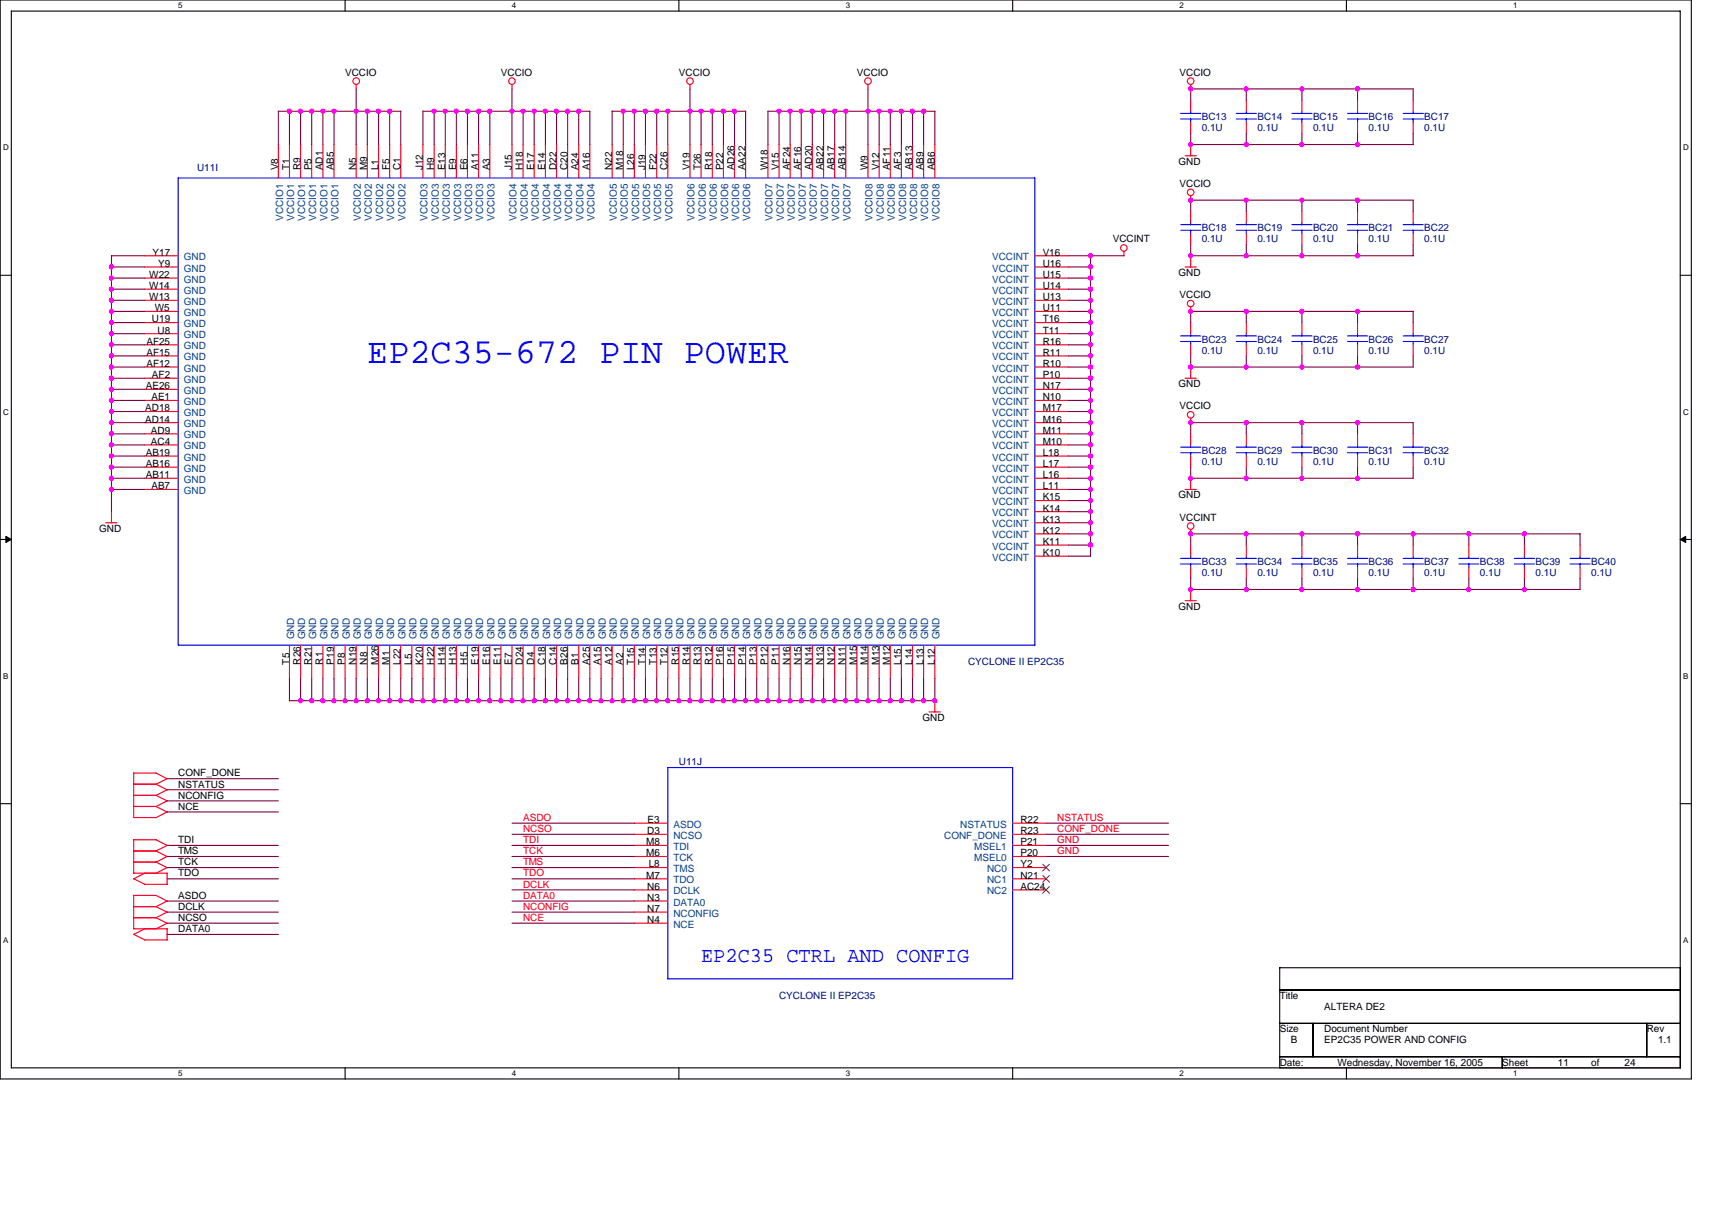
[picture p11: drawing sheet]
<svg xmlns="http://www.w3.org/2000/svg" width="297mm" height="210mm" viewBox="0 0 297 210" stroke-linecap="round" stroke-linejoin="round" font-family="sans-serif">
<defs><g id="words">
<text font-size="6.2" fill="#00f" x="63.7" y="63.1">EP2C35-672 PIN POWER</text>
<text font-size="3.7" fill="#00f" x="121.6" y="167">EP2C35 CTRL AND CONFIG</text>
<g font-size="1.7">
<text x="59.9" y="13.1">VCCIO</text>
<text x="86.9" y="13.1">VCCIO</text>
<text x="117.8" y="13.1">VCCIO</text>
<text x="148.7" y="13.1">VCCIO</text>
<text x="204.7" y="13.1">VCCIO</text>
<text x="48.3" y="29.5" transform="rotate(-90 48.3 29.5)">V8</text>
<text x="50.2" y="29.5" transform="rotate(-90 50.2 29.5)">T1</text>
<text x="52.1" y="29.5" transform="rotate(-90 52.1 29.5)">R9</text>
<text x="54.1" y="29.5" transform="rotate(-90 54.1 29.5)">P5</text>
<text x="56" y="29.5" transform="rotate(-90 56 29.5)">AD1</text>
<text x="57.9" y="29.5" transform="rotate(-90 57.9 29.5)">AB5</text>
<text x="61.8" y="29.5" transform="rotate(-90 61.8 29.5)">N5</text>
<text x="63.7" y="29.5" transform="rotate(-90 63.7 29.5)">M9</text>
<text x="65.7" y="29.5" transform="rotate(-90 65.7 29.5)">L1</text>
<text x="67.6" y="29.5" transform="rotate(-90 67.6 29.5)">F5</text>
<text x="69.5" y="29.5" transform="rotate(-90 69.5 29.5)">C1</text>
<text x="73.4" y="29.5" transform="rotate(-90 73.4 29.5)">J12</text>
<text x="75.3" y="29.5" transform="rotate(-90 75.3 29.5)">H9</text>
<text x="77.2" y="29.5" transform="rotate(-90 77.2 29.5)">E13</text>
<text x="79.2" y="29.5" transform="rotate(-90 79.2 29.5)">E9</text>
<text x="81.1" y="29.5" transform="rotate(-90 81.1 29.5)">E6</text>
<text x="83" y="29.5" transform="rotate(-90 83 29.5)">A11</text>
<text x="85" y="29.5" transform="rotate(-90 85 29.5)">A3</text>
<text x="88.8" y="29.5" transform="rotate(-90 88.8 29.5)">J15</text>
<text x="90.7" y="29.5" transform="rotate(-90 90.7 29.5)">H18</text>
<text x="92.7" y="29.5" transform="rotate(-90 92.7 29.5)">E17</text>
<text x="94.6" y="29.5" transform="rotate(-90 94.6 29.5)">E14</text>
<text x="96.5" y="29.5" transform="rotate(-90 96.5 29.5)">D22</text>
<text x="98.5" y="29.5" transform="rotate(-90 98.5 29.5)">C20</text>
<text x="100.4" y="29.5" transform="rotate(-90 100.4 29.5)">A24</text>
<text x="102.3" y="29.5" transform="rotate(-90 102.3 29.5)">A16</text>
<text x="106.2" y="29.5" transform="rotate(-90 106.2 29.5)">N22</text>
<text x="108.1" y="29.5" transform="rotate(-90 108.1 29.5)">M18</text>
<text x="110" y="29.5" transform="rotate(-90 110 29.5)">L26</text>
<text x="112" y="29.5" transform="rotate(-90 112 29.5)">J19</text>
<text x="113.9" y="29.5" transform="rotate(-90 113.9 29.5)">F22</text>
<text x="115.8" y="29.5" transform="rotate(-90 115.8 29.5)">C26</text>
<text x="119.7" y="29.5" transform="rotate(-90 119.7 29.5)">V19</text>
<text x="121.6" y="29.5" transform="rotate(-90 121.6 29.5)">T26</text>
<text x="123.6" y="29.5" transform="rotate(-90 123.6 29.5)">R18</text>
<text x="125.5" y="29.5" transform="rotate(-90 125.5 29.5)">P22</text>
<text x="127.4" y="29.5" transform="rotate(-90 127.4 29.5)">AD26</text>
<text x="129.3" y="29.5" transform="rotate(-90 129.3 29.5)">AA22</text>
<text x="133.2" y="29.5" transform="rotate(-90 133.2 29.5)">W18</text>
<text x="135.1" y="29.5" transform="rotate(-90 135.1 29.5)">V15</text>
<text x="137.1" y="29.5" transform="rotate(-90 137.1 29.5)">AF24</text>
<text x="139" y="29.5" transform="rotate(-90 139 29.5)">AF16</text>
<text x="140.9" y="29.5" transform="rotate(-90 140.9 29.5)">AD20</text>
<text x="142.9" y="29.5" transform="rotate(-90 142.9 29.5)">AB22</text>
<text x="144.8" y="29.5" transform="rotate(-90 144.8 29.5)">AB17</text>
<text x="146.7" y="29.5" transform="rotate(-90 146.7 29.5)">AB14</text>
<text x="150.6" y="29.5" transform="rotate(-90 150.6 29.5)">W9</text>
<text x="152.5" y="29.5" transform="rotate(-90 152.5 29.5)">V12</text>
<text x="154.4" y="29.5" transform="rotate(-90 154.4 29.5)">AF11</text>
<text x="156.4" y="29.5" transform="rotate(-90 156.4 29.5)">AF3</text>
<text x="158.3" y="29.5" transform="rotate(-90 158.3 29.5)">AB13</text>
<text x="160.2" y="29.5" transform="rotate(-90 160.2 29.5)">AB9</text>
<text x="162.2" y="29.5" transform="rotate(-90 162.2 29.5)">AB6</text>
<text x="204.5" y="28.6">GND</text>
<text x="204.7" y="32.4">VCCIO</text>
<text x="26.5" y="44.4">Y17</text>
<text x="27.4" y="46.3">Y9</text>
<text x="180.9" y="44.4">V16</text>
<text x="180.9" y="46.3">U16</text>
<text x="193.1" y="42.1">VCCINT</text>
<text x="204.5" y="47.9">GND</text>
<text x="25.9" y="50.2">W14</text>
<text x="25.9" y="52.1">W13</text>
<text x="25.9" y="48.2">W22</text>
<text x="180.9" y="48.2">U15</text>
<text x="180.9" y="50.2">U14</text>
<text x="180.9" y="52.1">U13</text>
<text x="204.7" y="51.7">VCCIO</text>
<text x="25.4" y="59.8">AF25</text>
<text x="26.4" y="56">U19</text>
<text x="26.9" y="54">W5</text>
<text x="27.3" y="57.9">U8</text>
<text x="180.9" y="54">U11</text>
<text x="180.9" y="56">T16</text>
<text x="180.9" y="57.9">T11</text>
<text x="180.9" y="59.8">R16</text>
<text x="25.4" y="61.7">AF15</text>
<text x="25.4" y="63.7">AF12</text>
<text x="26.4" y="65.6">AF2</text>
<text x="180.9" y="63.7">R10</text>
<text x="180.9" y="65.6">P10</text>
<text x="180.9" y="61.7">R11</text>
<text x="25.2" y="71.4">AD18</text>
<text x="25.3" y="67.5">AE26</text>
<text x="26.3" y="69.5">AE1</text>
<text x="180.9" y="67.5">N17</text>
<text x="180.9" y="69.5">N10</text>
<text x="180.9" y="71.4">M17</text>
<text x="204.5" y="67.2">GND</text>
<text x="204.7" y="71">VCCIO</text>
<text x="25.2" y="73.3">AD14</text>
<text x="26.2" y="75.3">AD9</text>
<text x="26.2" y="77.2">AC4</text>
<text x="180.9" y="73.3">M16</text>
<text x="180.9" y="75.3">M11</text>
<text x="180.9" y="77.2">M10</text>
<text x="25.3" y="81">AB16</text>
<text x="25.3" y="83">AB11</text>
<text x="25.3" y="79.1">AB19</text>
<text x="180.9" y="79.1">L18</text>
<text x="180.9" y="81">L17</text>
<text x="180.9" y="83">L16</text>
<text x="26.3" y="84.9">AB7</text>
<text x="180.9" y="86.8">K15</text>
<text x="180.9" y="88.8">K14</text>
<text x="180.9" y="84.9">L11</text>
<text x="204.5" y="86.5">GND</text>
<text x="17.2" y="92.3">GND</text>
<text x="180.9" y="90.7">K13</text>
<text x="180.9" y="92.6">K12</text>
<text x="180.9" y="94.6">K11</text>
<text x="204.7" y="90.3">VCCINT</text>
<text x="180.9" y="96.5">K10</text>
<text x="204.5" y="105.8">GND</text>
<text x="50.2" y="115.3" transform="rotate(-90 50.2 115.3)">T5</text>
<text x="52.1" y="115.3" transform="rotate(-90 52.1 115.3)">R26</text>
<text x="54.1" y="115.3" transform="rotate(-90 54.1 115.3)">R21</text>
<text x="56" y="115.3" transform="rotate(-90 56 115.3)">R1</text>
<text x="57.9" y="115.3" transform="rotate(-90 57.9 115.3)">P19</text>
<text x="59.9" y="115.3" transform="rotate(-90 59.9 115.3)">P8</text>
<text x="61.8" y="115.3" transform="rotate(-90 61.8 115.3)">N19</text>
<text x="63.7" y="115.3" transform="rotate(-90 63.7 115.3)">N8</text>
<text x="65.7" y="115.3" transform="rotate(-90 65.7 115.3)">M26</text>
<text x="67.6" y="115.3" transform="rotate(-90 67.6 115.3)">M1</text>
<text x="69.5" y="115.3" transform="rotate(-90 69.5 115.3)">L22</text>
<text x="71.4" y="115.3" transform="rotate(-90 71.4 115.3)">L5</text>
<text x="73.4" y="115.3" transform="rotate(-90 73.4 115.3)">K20</text>
<text x="75.3" y="115.3" transform="rotate(-90 75.3 115.3)">H22</text>
<text x="77.2" y="115.3" transform="rotate(-90 77.2 115.3)">H14</text>
<text x="79.2" y="115.3" transform="rotate(-90 79.2 115.3)">H13</text>
<text x="81.1" y="115.3" transform="rotate(-90 81.1 115.3)">H5</text>
<text x="83" y="115.3" transform="rotate(-90 83 115.3)">E19</text>
<text x="85" y="115.3" transform="rotate(-90 85 115.3)">E16</text>
<text x="86.9" y="115.3" transform="rotate(-90 86.9 115.3)">E11</text>
<text x="88.8" y="115.3" transform="rotate(-90 88.8 115.3)">E7</text>
<text x="90.7" y="115.3" transform="rotate(-90 90.7 115.3)">D24</text>
<text x="92.7" y="115.3" transform="rotate(-90 92.7 115.3)">D4</text>
<text x="94.6" y="115.3" transform="rotate(-90 94.6 115.3)">C18</text>
<text x="96.5" y="115.3" transform="rotate(-90 96.5 115.3)">C14</text>
<text x="98.5" y="115.3" transform="rotate(-90 98.5 115.3)">B26</text>
<text x="100.4" y="115.3" transform="rotate(-90 100.4 115.3)">B1</text>
<text x="102.3" y="115.3" transform="rotate(-90 102.3 115.3)">A25</text>
<text x="104.3" y="115.3" transform="rotate(-90 104.3 115.3)">A15</text>
<text x="106.2" y="115.3" transform="rotate(-90 106.2 115.3)">A12</text>
<text x="108.1" y="115.3" transform="rotate(-90 108.1 115.3)">A2</text>
<text x="110" y="115.3" transform="rotate(-90 110 115.3)">T15</text>
<text x="112" y="115.3" transform="rotate(-90 112 115.3)">T14</text>
<text x="113.9" y="115.3" transform="rotate(-90 113.9 115.3)">T13</text>
<text x="115.8" y="115.3" transform="rotate(-90 115.8 115.3)">T12</text>
<text x="117.8" y="115.3" transform="rotate(-90 117.8 115.3)">R15</text>
<text x="119.7" y="115.3" transform="rotate(-90 119.7 115.3)">R14</text>
<text x="121.6" y="115.3" transform="rotate(-90 121.6 115.3)">R13</text>
<text x="123.6" y="115.3" transform="rotate(-90 123.6 115.3)">R12</text>
<text x="125.5" y="115.3" transform="rotate(-90 125.5 115.3)">P16</text>
<text x="127.4" y="115.3" transform="rotate(-90 127.4 115.3)">P15</text>
<text x="129.3" y="115.3" transform="rotate(-90 129.3 115.3)">P14</text>
<text x="131.3" y="115.3" transform="rotate(-90 131.3 115.3)">P13</text>
<text x="133.2" y="115.3" transform="rotate(-90 133.2 115.3)">P12</text>
<text x="135.1" y="115.3" transform="rotate(-90 135.1 115.3)">P11</text>
<text x="137.1" y="115.3" transform="rotate(-90 137.1 115.3)">N16</text>
<text x="139" y="115.3" transform="rotate(-90 139 115.3)">N15</text>
<text x="140.9" y="115.3" transform="rotate(-90 140.9 115.3)">N14</text>
<text x="142.9" y="115.3" transform="rotate(-90 142.9 115.3)">N13</text>
<text x="144.8" y="115.3" transform="rotate(-90 144.8 115.3)">N12</text>
<text x="146.7" y="115.3" transform="rotate(-90 146.7 115.3)">N11</text>
<text x="148.7" y="115.3" transform="rotate(-90 148.7 115.3)">M15</text>
<text x="150.6" y="115.3" transform="rotate(-90 150.6 115.3)">M14</text>
<text x="152.5" y="115.3" transform="rotate(-90 152.5 115.3)">M13</text>
<text x="154.4" y="115.3" transform="rotate(-90 154.4 115.3)">M12</text>
<text x="156.4" y="115.3" transform="rotate(-90 156.4 115.3)">L15</text>
<text x="158.3" y="115.3" transform="rotate(-90 158.3 115.3)">L14</text>
<text x="160.2" y="115.3" transform="rotate(-90 160.2 115.3)">L13</text>
<text x="162.2" y="115.3" transform="rotate(-90 162.2 115.3)">L12</text>
<text x="160.1" y="125.1">GND</text>
<text x="30.9" y="134.7">CONF_DONE</text>
<text x="30.9" y="136.7">NSTATUS</text>
<text x="30.9" y="138.6">NCONFIG</text>
<text x="30.9" y="140.5">NCE</text>
<text x="112.4" y="142.8">E3</text>
<text x="177.1" y="142.8">R22</text>
<text x="30.9" y="146.3">TDI</text>
<text x="30.9" y="148.3">TMS</text>
<text x="112.1" y="146.7">M8</text>
<text x="112.1" y="148.6">M6</text>
<text x="112.3" y="144.8">D3</text>
<text x="177.1" y="144.8">R23</text>
<text x="177.1" y="146.7">P21</text>
<text x="177.1" y="148.6">P20</text>
<text x="30.9" y="152.1">TDO</text>
<text x="30.9" y="150.2">TCK</text>
<text x="30.9" y="156">ASDO</text>
<text x="112.1" y="152.5">M7</text>
<text x="112.3" y="154.4">N6</text>
<text x="112.6" y="150.5">L8</text>
<text x="177.1" y="150.5">Y2</text>
<text x="177.1" y="152.5">N21</text>
<text x="177.1" y="154.4">AC24</text>
<text x="30.9" y="161.8">DATA0</text>
<text x="30.9" y="157.9">DCLK</text>
<text x="30.9" y="159.8">NCSO</text>
<text x="112.3" y="158.3">N7</text>
<text x="112.3" y="160.2">N4</text>
<text x="112.3" y="156.3">N3</text>
<text x="222" y="173.4">Title</text>
<text x="222" y="179.1">Size</text>
<text x="229.8" y="175.3">ALTERA DE2</text>
<text x="229.8" y="179.1">Document Number</text>
<text x="285.7" y="179.1">Rev</text>
<text x="222" y="184.9">Date:</text>
<text x="224" y="181.1">B</text>
<text x="229.8" y="181.1">EP2C35 POWER AND CONFIG</text>
<text x="232.1" y="184.9">Wednesday, November 16, 2005</text>
<text x="260.6" y="184.9">Sheet</text>
<text x="270.3" y="184.9">11</text>
<text x="276.1" y="184.9">of</text>
<text x="281.9" y="184.9">24</text>
<text x="287.7" y="181.1">1.1</text>
</g>
<g font-size="1.7" fill="#000080">
<text x="208.5" y="20.8">BC13</text>
<text x="208.5" y="22.8">0.1U</text>
<text x="218.2" y="20.8">BC14</text>
<text x="218.2" y="22.8">0.1U</text>
<text x="227.8" y="20.8">BC15</text>
<text x="227.8" y="22.8">0.1U</text>
<text x="237.5" y="20.8">BC16</text>
<text x="237.5" y="22.8">0.1U</text>
<text x="247.1" y="20.8">BC17</text>
<text x="247.1" y="22.8">0.1U</text>
<text x="34.2" y="29.7">U11I</text>
<text x="208.5" y="40.2">BC18</text>
<text x="218.2" y="40.2">BC19</text>
<text x="227.8" y="40.2">BC20</text>
<text x="237.5" y="40.2">BC21</text>
<text x="247.1" y="40.2">BC22</text>
<text x="208.5" y="42.1">0.1U</text>
<text x="218.2" y="42.1">0.1U</text>
<text x="227.8" y="42.1">0.1U</text>
<text x="237.5" y="42.1">0.1U</text>
<text x="247.1" y="42.1">0.1U</text>
<text x="208.5" y="59.5">BC23</text>
<text x="218.2" y="59.5">BC24</text>
<text x="227.8" y="59.5">BC25</text>
<text x="237.5" y="59.5">BC26</text>
<text x="247.1" y="59.5">BC27</text>
<text x="208.5" y="61.4">0.1U</text>
<text x="218.2" y="61.4">0.1U</text>
<text x="227.8" y="61.4">0.1U</text>
<text x="237.5" y="61.4">0.1U</text>
<text x="247.1" y="61.4">0.1U</text>
<text x="208.5" y="78.8">BC28</text>
<text x="208.5" y="80.7">0.1U</text>
<text x="218.2" y="78.8">BC29</text>
<text x="218.2" y="80.7">0.1U</text>
<text x="227.8" y="78.8">BC30</text>
<text x="227.8" y="80.7">0.1U</text>
<text x="237.5" y="78.8">BC31</text>
<text x="237.5" y="80.7">0.1U</text>
<text x="247.1" y="78.8">BC32</text>
<text x="247.1" y="80.7">0.1U</text>
<text x="208.5" y="98.1">BC33</text>
<text x="208.5" y="100">0.1U</text>
<text x="218.2" y="98.1">BC34</text>
<text x="218.2" y="100">0.1U</text>
<text x="227.8" y="98.1">BC35</text>
<text x="227.8" y="100">0.1U</text>
<text x="237.5" y="98.1">BC36</text>
<text x="237.5" y="100">0.1U</text>
<text x="247.1" y="98.1">BC37</text>
<text x="247.1" y="100">0.1U</text>
<text x="256.8" y="98.1">BC38</text>
<text x="256.8" y="100">0.1U</text>
<text x="266.4" y="98.1">BC39</text>
<text x="266.4" y="100">0.1U</text>
<text x="276.1" y="98.1">BC40</text>
<text x="276.1" y="100">0.1U</text>
<text x="168" y="115.4">CYCLONE II EP2C35</text>
<text x="117.8" y="132.8">U11J</text>
<text x="135.2" y="173.4">CYCLONE II EP2C35</text>
</g>
<g font-size="1.7" fill="#004080">
<text x="49.1" y="38.3" transform="rotate(-90 49.1 38.3)">VCCIO1</text>
<text x="51" y="38.3" transform="rotate(-90 51 38.3)">VCCIO1</text>
<text x="53" y="38.3" transform="rotate(-90 53 38.3)">VCCIO1</text>
<text x="54.9" y="38.3" transform="rotate(-90 54.9 38.3)">VCCIO1</text>
<text x="56.8" y="38.3" transform="rotate(-90 56.8 38.3)">VCCIO1</text>
<text x="58.8" y="38.3" transform="rotate(-90 58.8 38.3)">VCCIO1</text>
<text x="62.6" y="38.3" transform="rotate(-90 62.6 38.3)">VCCIO2</text>
<text x="64.5" y="38.3" transform="rotate(-90 64.5 38.3)">VCCIO2</text>
<text x="66.5" y="38.3" transform="rotate(-90 66.5 38.3)">VCCIO2</text>
<text x="68.4" y="38.3" transform="rotate(-90 68.4 38.3)">VCCIO2</text>
<text x="70.3" y="38.3" transform="rotate(-90 70.3 38.3)">VCCIO2</text>
<text x="74.2" y="38.3" transform="rotate(-90 74.2 38.3)">VCCIO3</text>
<text x="76.1" y="38.3" transform="rotate(-90 76.1 38.3)">VCCIO3</text>
<text x="78.1" y="38.3" transform="rotate(-90 78.1 38.3)">VCCIO3</text>
<text x="80" y="38.3" transform="rotate(-90 80 38.3)">VCCIO3</text>
<text x="81.9" y="38.3" transform="rotate(-90 81.9 38.3)">VCCIO3</text>
<text x="83.8" y="38.3" transform="rotate(-90 83.8 38.3)">VCCIO3</text>
<text x="85.8" y="38.3" transform="rotate(-90 85.8 38.3)">VCCIO3</text>
<text x="89.6" y="38.3" transform="rotate(-90 89.6 38.3)">VCCIO4</text>
<text x="91.6" y="38.3" transform="rotate(-90 91.6 38.3)">VCCIO4</text>
<text x="93.5" y="38.3" transform="rotate(-90 93.5 38.3)">VCCIO4</text>
<text x="95.4" y="38.3" transform="rotate(-90 95.4 38.3)">VCCIO4</text>
<text x="97.4" y="38.3" transform="rotate(-90 97.4 38.3)">VCCIO4</text>
<text x="99.3" y="38.3" transform="rotate(-90 99.3 38.3)">VCCIO4</text>
<text x="101.2" y="38.3" transform="rotate(-90 101.2 38.3)">VCCIO4</text>
<text x="103.1" y="38.3" transform="rotate(-90 103.1 38.3)">VCCIO4</text>
<text x="107" y="38.3" transform="rotate(-90 107 38.3)">VCCIO5</text>
<text x="108.9" y="38.3" transform="rotate(-90 108.9 38.3)">VCCIO5</text>
<text x="110.9" y="38.3" transform="rotate(-90 110.9 38.3)">VCCIO5</text>
<text x="112.8" y="38.3" transform="rotate(-90 112.8 38.3)">VCCIO5</text>
<text x="114.7" y="38.3" transform="rotate(-90 114.7 38.3)">VCCIO5</text>
<text x="116.7" y="38.3" transform="rotate(-90 116.7 38.3)">VCCIO5</text>
<text x="120.5" y="38.3" transform="rotate(-90 120.5 38.3)">VCCIO6</text>
<text x="122.4" y="38.3" transform="rotate(-90 122.4 38.3)">VCCIO6</text>
<text x="124.4" y="38.3" transform="rotate(-90 124.4 38.3)">VCCIO6</text>
<text x="126.3" y="38.3" transform="rotate(-90 126.3 38.3)">VCCIO6</text>
<text x="128.2" y="38.3" transform="rotate(-90 128.2 38.3)">VCCIO6</text>
<text x="130.2" y="38.3" transform="rotate(-90 130.2 38.3)">VCCIO6</text>
<text x="134" y="38.3" transform="rotate(-90 134 38.3)">VCCIO7</text>
<text x="136" y="38.3" transform="rotate(-90 136 38.3)">VCCIO7</text>
<text x="137.9" y="38.3" transform="rotate(-90 137.9 38.3)">VCCIO7</text>
<text x="139.8" y="38.3" transform="rotate(-90 139.8 38.3)">VCCIO7</text>
<text x="141.8" y="38.3" transform="rotate(-90 141.8 38.3)">VCCIO7</text>
<text x="143.7" y="38.3" transform="rotate(-90 143.7 38.3)">VCCIO7</text>
<text x="145.6" y="38.3" transform="rotate(-90 145.6 38.3)">VCCIO7</text>
<text x="147.6" y="38.3" transform="rotate(-90 147.6 38.3)">VCCIO7</text>
<text x="151.4" y="38.3" transform="rotate(-90 151.4 38.3)">VCCIO8</text>
<text x="153.4" y="38.3" transform="rotate(-90 153.4 38.3)">VCCIO8</text>
<text x="155.3" y="38.3" transform="rotate(-90 155.3 38.3)">VCCIO8</text>
<text x="157.2" y="38.3" transform="rotate(-90 157.2 38.3)">VCCIO8</text>
<text x="159.1" y="38.3" transform="rotate(-90 159.1 38.3)">VCCIO8</text>
<text x="161.1" y="38.3" transform="rotate(-90 161.1 38.3)">VCCIO8</text>
<text x="163" y="38.3" transform="rotate(-90 163 38.3)">VCCIO8</text>
<text x="31.9" y="45.2">GND</text>
<text x="31.9" y="47.1">GND</text>
<text x="172.1" y="45.2">VCCINT</text>
<text x="172.1" y="47.1">VCCINT</text>
<text x="31.9" y="51">GND</text>
<text x="31.9" y="52.9">GND</text>
<text x="31.9" y="49">GND</text>
<text x="172.1" y="49">VCCINT</text>
<text x="172.1" y="51">VCCINT</text>
<text x="172.1" y="52.9">VCCINT</text>
<text x="31.9" y="54.8">GND</text>
<text x="31.9" y="56.8">GND</text>
<text x="31.9" y="58.7">GND</text>
<text x="172.1" y="54.8">VCCINT</text>
<text x="172.1" y="56.8">VCCINT</text>
<text x="172.1" y="58.7">VCCINT</text>
<text x="31.9" y="60.6">GND</text>
<text x="31.9" y="62.5">GND</text>
<text x="31.9" y="64.5">GND</text>
<text x="172.1" y="60.6">VCCINT</text>
<text x="172.1" y="64.5">VCCINT</text>
<text x="172.1" y="62.5">VCCINT</text>
<text x="31.9" y="66.4">GND</text>
<text x="31.9" y="68.3">GND</text>
<text x="31.9" y="70.3">GND</text>
<text x="172.1" y="66.4">VCCINT</text>
<text x="172.1" y="68.3">VCCINT</text>
<text x="172.1" y="70.3">VCCINT</text>
<text x="31.9" y="72.2">GND</text>
<text x="31.9" y="74.1">GND</text>
<text x="31.9" y="76.1">GND</text>
<text x="31.9" y="78">GND</text>
<text x="172.1" y="72.2">VCCINT</text>
<text x="172.1" y="74.1">VCCINT</text>
<text x="172.1" y="76.1">VCCINT</text>
<text x="172.1" y="78">VCCINT</text>
<text x="31.9" y="79.9">GND</text>
<text x="31.9" y="81.9">GND</text>
<text x="31.9" y="83.8">GND</text>
<text x="172.1" y="79.9">VCCINT</text>
<text x="172.1" y="81.9">VCCINT</text>
<text x="172.1" y="83.8">VCCINT</text>
<text x="31.9" y="85.7">GND</text>
<text x="172.1" y="87.7">VCCINT</text>
<text x="172.1" y="89.6">VCCINT</text>
<text x="172.1" y="85.7">VCCINT</text>
<text x="172.1" y="91.5">VCCINT</text>
<text x="172.1" y="93.4">VCCINT</text>
<text x="172.1" y="95.4">VCCINT</text>
<text x="172.1" y="97.3">VCCINT</text>
<text x="51" y="111" transform="rotate(-90 51 111)">GND</text>
<text x="53" y="111" transform="rotate(-90 53 111)">GND</text>
<text x="54.9" y="111" transform="rotate(-90 54.9 111)">GND</text>
<text x="56.8" y="111" transform="rotate(-90 56.8 111)">GND</text>
<text x="58.8" y="111" transform="rotate(-90 58.8 111)">GND</text>
<text x="60.7" y="111" transform="rotate(-90 60.7 111)">GND</text>
<text x="62.6" y="111" transform="rotate(-90 62.6 111)">GND</text>
<text x="64.5" y="111" transform="rotate(-90 64.5 111)">GND</text>
<text x="66.5" y="111" transform="rotate(-90 66.5 111)">GND</text>
<text x="68.4" y="111" transform="rotate(-90 68.4 111)">GND</text>
<text x="70.3" y="111" transform="rotate(-90 70.3 111)">GND</text>
<text x="72.3" y="111" transform="rotate(-90 72.3 111)">GND</text>
<text x="74.2" y="111" transform="rotate(-90 74.2 111)">GND</text>
<text x="76.1" y="111" transform="rotate(-90 76.1 111)">GND</text>
<text x="78.1" y="111" transform="rotate(-90 78.1 111)">GND</text>
<text x="80" y="111" transform="rotate(-90 80 111)">GND</text>
<text x="81.9" y="111" transform="rotate(-90 81.9 111)">GND</text>
<text x="83.8" y="111" transform="rotate(-90 83.8 111)">GND</text>
<text x="85.8" y="111" transform="rotate(-90 85.8 111)">GND</text>
<text x="87.7" y="111" transform="rotate(-90 87.7 111)">GND</text>
<text x="89.6" y="111" transform="rotate(-90 89.6 111)">GND</text>
<text x="91.6" y="111" transform="rotate(-90 91.6 111)">GND</text>
<text x="93.5" y="111" transform="rotate(-90 93.5 111)">GND</text>
<text x="95.4" y="111" transform="rotate(-90 95.4 111)">GND</text>
<text x="97.4" y="111" transform="rotate(-90 97.4 111)">GND</text>
<text x="99.3" y="111" transform="rotate(-90 99.3 111)">GND</text>
<text x="101.2" y="111" transform="rotate(-90 101.2 111)">GND</text>
<text x="103.1" y="111" transform="rotate(-90 103.1 111)">GND</text>
<text x="105.1" y="111" transform="rotate(-90 105.1 111)">GND</text>
<text x="107" y="111" transform="rotate(-90 107 111)">GND</text>
<text x="108.9" y="111" transform="rotate(-90 108.9 111)">GND</text>
<text x="110.9" y="111" transform="rotate(-90 110.9 111)">GND</text>
<text x="112.8" y="111" transform="rotate(-90 112.8 111)">GND</text>
<text x="114.7" y="111" transform="rotate(-90 114.7 111)">GND</text>
<text x="116.7" y="111" transform="rotate(-90 116.7 111)">GND</text>
<text x="118.6" y="111" transform="rotate(-90 118.6 111)">GND</text>
<text x="120.5" y="111" transform="rotate(-90 120.5 111)">GND</text>
<text x="122.4" y="111" transform="rotate(-90 122.4 111)">GND</text>
<text x="124.4" y="111" transform="rotate(-90 124.4 111)">GND</text>
<text x="126.3" y="111" transform="rotate(-90 126.3 111)">GND</text>
<text x="128.2" y="111" transform="rotate(-90 128.2 111)">GND</text>
<text x="130.2" y="111" transform="rotate(-90 130.2 111)">GND</text>
<text x="132.1" y="111" transform="rotate(-90 132.1 111)">GND</text>
<text x="134" y="111" transform="rotate(-90 134 111)">GND</text>
<text x="136" y="111" transform="rotate(-90 136 111)">GND</text>
<text x="137.9" y="111" transform="rotate(-90 137.9 111)">GND</text>
<text x="139.8" y="111" transform="rotate(-90 139.8 111)">GND</text>
<text x="141.8" y="111" transform="rotate(-90 141.8 111)">GND</text>
<text x="143.7" y="111" transform="rotate(-90 143.7 111)">GND</text>
<text x="145.6" y="111" transform="rotate(-90 145.6 111)">GND</text>
<text x="147.5" y="111" transform="rotate(-90 147.5 111)">GND</text>
<text x="149.5" y="111" transform="rotate(-90 149.5 111)">GND</text>
<text x="151.4" y="111" transform="rotate(-90 151.4 111)">GND</text>
<text x="153.3" y="111" transform="rotate(-90 153.3 111)">GND</text>
<text x="155.3" y="111" transform="rotate(-90 155.3 111)">GND</text>
<text x="157.2" y="111" transform="rotate(-90 157.2 111)">GND</text>
<text x="159.1" y="111" transform="rotate(-90 159.1 111)">GND</text>
<text x="161.1" y="111" transform="rotate(-90 161.1 111)">GND</text>
<text x="163" y="111" transform="rotate(-90 163 111)">GND</text>
<text x="116.8" y="143.6">ASDO</text>
<text x="166.6" y="143.6">NSTATUS</text>
<text x="116.8" y="147.5">TDI</text>
<text x="116.8" y="149.4">TCK</text>
<text x="116.8" y="145.6">NCSO</text>
<text x="163.8" y="145.6">CONF_DONE</text>
<text x="169" y="147.5">MSEL1</text>
<text x="169" y="149.4">MSEL0</text>
<text x="116.8" y="151.3">TMS</text>
<text x="116.8" y="153.3">TDO</text>
<text x="116.8" y="155.2">DCLK</text>
<text x="171.3" y="151.3">NC0</text>
<text x="171.3" y="153.3">NC1</text>
<text x="171.3" y="155.2">NC2</text>
<text x="116.8" y="159.1">NCONFIG</text>
<text x="116.8" y="161">NCE</text>
<text x="116.8" y="157.1">DATA0</text>
</g>
<g font-size="1.7" fill="#f00">
<text x="90.8" y="142.5">ASDO</text>
<text x="183.4" y="142.5">NSTATUS</text>
<text x="90.8" y="146.3">TDI</text>
<text x="90.8" y="148.3">TCK</text>
<text x="90.8" y="144.4">NCSO</text>
<text x="183.4" y="148.3">GND</text>
<text x="183.4" y="144.4">CONF_DONE</text>
<text x="183.4" y="146.3">GND</text>
<text x="90.8" y="154.1">DCLK</text>
<text x="90.8" y="156">DATA0</text>
<text x="90.8" y="152.1">TDO</text>
<text x="90.8" y="150.2">TMS</text>
<text x="90.8" y="157.9">NCONFIG</text>
<text x="90.8" y="159.8">NCE</text>
</g>
<g font-size="1.4">
<text x="30.9" y="1.5">5</text>
<text x="88.8" y="1.5">4</text>
<text x="146.7" y="1.5">3</text>
<text x="204.7" y="1.5">2</text>
<text x="262.6" y="1.5">1</text>
<text x=".5" y="26.1">D</text>
<text x="292" y="26.1">D</text>
<text x=".5" y="71.9">C</text>
<text x="292" y="71.9">C</text>
<text x=".5" y="117.8">B</text>
<text x="292" y="117.8">B</text>
<text x=".5" y="163.6">A</text>
<text x="292" y="163.6">A</text>
<text x="30.9" y="186.8">5</text>
<text x="88.8" y="186.8">4</text>
<text x="146.7" y="186.8">3</text>
<text x="204.7" y="186.8">2</text>
<text x="262.6" y="186.8">1</text>
</g>
</g></defs>
<path d="M0 0h293.5v187.2h-293.5zM2 1.9h289.5v183.4h-289.5z" fill="none" stroke="#000" stroke-width=".19"/>
<g fill="#fff">
<path d="M30.9 .2h.8v1.6h-.8z"/>
<path d="M30.9 185.5h.8v1.6h-.8z"/>
</g>
<path d="M59.9 0v1.9M59.9 185.3v1.9" fill="none" stroke="#000" stroke-width=".19"/>
<g fill="#fff">
<path d="M88.8 .2h.8v1.6h-.8z"/>
<path d="M88.8 185.5h.8v1.6h-.8z"/>
</g>
<path d="M117.8 0v1.9M117.8 185.3v1.9" fill="none" stroke="#000" stroke-width=".19"/>
<g fill="#fff">
<path d="M146.7 .2h.8v1.6h-.8z"/>
<path d="M146.7 185.5h.8v1.6h-.8z"/>
</g>
<path d="M175.7 0v1.9M175.7 185.3v1.9" fill="none" stroke="#000" stroke-width=".19"/>
<g fill="#fff">
<path d="M204.7 .2h.7v1.6h-.7z"/>
<path d="M204.7 185.5h.7v1.6h-.7z"/>
</g>
<path d="M233.6 0v1.9M233.6 185.3v1.9" fill="none" stroke="#000" stroke-width=".19"/>
<g fill="#fff">
<path d="M262.6 .2h.7v1.6h-.7z"/>
<path d="M262.6 185.5h.7v1.6h-.7z"/>
<path d="M.5 24.8h1v1.6h-1z"/>
<path d="M292 24.8h1v1.6h-1z"/>
<path d="M.5 70.7h1v1.5h-1z"/>
<path d="M292 70.7h1v1.5h-1z"/>
</g>
<path d="M0 47.8h2M291.5 47.8h2" fill="none" stroke="#000" stroke-width=".19"/>
<g fill="#fff">
<path d="M.5 116.5h.9v1.6h-.9z"/>
<path d="M292 116.5h.9v1.6h-.9z"/>
</g>
<path d="M0 93.6h2M291.5 93.6h2" fill="none" stroke="#000" stroke-width=".19"/>
<path d="M1 93.1l1 .5-1 .5zM291.5 93.6l1-.5v1z" fill="#000" stroke="#000" stroke-width=".17"/>
<g fill="#fff">
<path d="M.5 162.4h.9v1.5h-.9z"/>
<path d="M292 162.4h.9v1.5h-.9z"/>
</g>
<path d="M0 139.5h2M291.5 139.5h2M222 167.9h69.5v17.4h-69.5zM222 171.8h69.5M222 177.6h69.5M227.8 177.6v5.8M285.7 177.6v5.8M222 183.4h69.5M260.6 183.4v1.9" fill="none" stroke="#000" stroke-width=".19"/>
<g fill="none" stroke="#f00" stroke-width=".19">
<path d="M61.8 14.7v.8M88.8 14.7v.8M119.7 14.7v.8M150.6 14.7v.8M206.6 14.7v.8M206.6 17.4v1.9M216.2 17.4v1.9M225.9 17.4v1.9M235.5 17.4v1.9M245.2 17.4v1.9M48.3 25.1v5.8M50.2 25.1v5.8"/>
<path d="M52.2 25.1v5.8M54.1 25.1v5.8M56 25.1v5.8M58 25.1v5.8M61.8 25.1v5.8M63.7 25.1v5.8M65.7 25.1v5.8M67.6 25.1v5.8M69.5 25.1v5.8M73.4 25.1v5.8M75.3 25.1v5.8M77.3 25.1v5.8"/>
<path d="M79.2 25.1v5.8M81.1 25.1v5.8M83 25.1v5.8M85 25.1v5.8M88.8 25.1v5.8M90.8 25.1v5.8M92.7 25.1v5.8M94.6 25.1v5.8M96.6 25.1v5.8M98.5 25.1v5.8M100.4 25.1v5.8M102.3 25.1v5.8"/>
<path d="M106.2 25.1v5.8M108.1 25.1v5.8M110.1 25.1v5.8M112 25.1v5.8M113.9 25.1v5.8M115.9 25.1v5.8M119.7 25.1v5.8M121.6 25.1v5.8M123.6 25.1v5.8M125.5 25.1v5.8M127.4 25.1v5.8M129.4 25.1v5.8"/>
<path d="M133.2 25.1v5.8M135.2 25.1v5.8M137.1 25.1v5.8M139 25.1v5.8M140.9 25.1v5.8M142.9 25.1v5.8M144.8 25.1v5.8M146.7 25.1v5.8M150.6 25.1v5.8M152.5 25.1v5.8M154.5 25.1v5.8M156.4 25.1v5.8"/>
<path d="M158.3 25.1v5.8M160.2 25.1v5.8M162.2 25.1v5.8M205.6 27h2M206.6 21.2v2M206.6 25.1v1.9M206.6 34v.8M206.6 36.7v1.9M216.2 21.2v2M216.2 36.7v1.9M225.9 21.2v2M225.9 36.7v1.9"/>
<path d="M235.5 21.2v2M235.5 36.7v1.9M245.2 21.2v2M245.2 36.7v1.9M25.1 46.3h5.8M25.1 44.4h5.8M25.1 48.3h5.8M25.1 50.2h5.8M25.1 52.1h5.8M25.1 54h5.8M25.1 56h5.8M25.1 57.9h5.8"/>
<path d="M25.1 59.8h5.8M179.6 46.3h5.8M179.6 44.4h5.8M179.6 48.3h5.8M179.6 50.2h5.8M179.6 52.1h5.8M179.6 54h5.8M179.6 56h5.8M179.6 57.9h5.8M179.6 59.8h5.8M195 43.6v.8M205.6 46.3h2"/>
<path d="M206.6 40.5v2M206.6 44.4v1.9M206.6 53.3v.8M206.6 56v1.9M206.6 59.8v2M216.2 40.5v2M216.2 56v1.9M216.2 59.8v2M225.9 40.5v2M225.9 56v1.9M225.9 59.8v2M235.5 40.5v2"/>
<path d="M235.5 56v1.9M235.5 59.8v2M245.2 40.5v2M245.2 56v1.9M245.2 59.8v2M25.1 65.6h5.8M25.1 61.8h5.8M25.1 63.7h5.8M25.1 67.6h5.8M25.1 69.5h5.8M25.1 71.4h5.8M25.1 73.3h5.8"/>
<path d="M25.1 75.3h5.8M25.1 77.2h5.8M25.1 79.1h5.8M179.6 65.6h5.8M179.6 61.8h5.8M179.6 63.7h5.8M179.6 67.6h5.8M179.6 69.5h5.8M179.6 71.4h5.8M179.6 73.3h5.8M179.6 75.3h5.8M179.6 77.2h5.8"/>
<path d="M179.6 79.1h5.8M205.6 65.6h2M206.6 63.7v1.9M206.6 72.6v.8M206.6 75.3v1.9M206.6 79.1v2M216.2 75.3v1.9M216.2 79.1v2M225.9 75.3v1.9M225.9 79.1v2M235.5 75.3v1.9M235.5 79.1v2"/>
<path d="M245.2 75.3v1.9M245.2 79.1v2M18.3 90.7h2M19.3 88.8v1.9M25.1 84.9h5.8M25.1 81.1h5.8M25.1 83h5.8M179.6 90.7h5.8M179.6 84.9h5.8M179.6 81.1h5.8M179.6 83h5.8M179.6 86.9h5.8"/>
<path d="M179.6 88.8h5.8M179.6 92.6h5.8M179.6 94.6h5.8M179.6 96.5h5.8M205.6 84.9h2M206.6 83v1.9M206.6 91.9v.8M206.6 94.6v1.9M206.6 98.4v2M216.2 94.6v1.9M216.2 98.4v2M225.9 94.6v1.9"/>
<path d="M225.9 98.4v2M235.5 94.6v1.9M235.5 98.4v2M245.2 94.6v1.9M245.2 98.4v2M254.8 94.6v1.9M254.8 98.4v2M264.5 94.6v1.9M264.5 98.4v2M274.1 94.6v1.9M274.1 98.4v2M50.2 112v5.8"/>
<path d="M52.2 112v5.8M54.1 112v5.8M56 112v5.8M58 112v5.8M59.9 112v5.8M61.8 112v5.8M63.7 112v5.8M65.7 112v5.8M67.6 112v5.8M69.5 112v5.8M71.5 112v5.8M73.4 112v5.8"/>
<path d="M75.3 112v5.8M77.3 112v5.8M79.2 112v5.8M81.1 112v5.8M83 112v5.8M85 112v5.8M86.9 112v5.8M88.8 112v5.8M90.8 112v5.8M92.7 112v5.8M94.6 112v5.8M96.6 112v5.8"/>
<path d="M98.5 112v5.8M100.4 112v5.8M102.3 112v5.8M104.3 112v5.8M106.2 112v5.8M108.1 112v5.8M110.1 112v5.8M112 112v5.8M113.9 112v5.8M115.9 112v5.8M117.8 112v5.8M119.7 112v5.8"/>
<path d="M121.6 112v5.8M123.6 112v5.8M125.5 112v5.8M127.4 112v5.8M129.4 112v5.8M131.3 112v5.8M133.2 112v5.8M135.2 112v5.8M137.1 112v5.8M139 112v5.8M140.9 112v5.8M142.9 112v5.8"/>
<path d="M144.8 112v5.8M146.7 112v5.8M148.7 112v5.8M150.6 112v5.8M152.5 112v5.8M154.5 112v5.8M156.4 112v5.8M158.3 112v5.8M160.2 112v5.8M162.2 112v5.8M205.6 104.2h2M206.6 102.3v1.9"/>
<path d="M23.2 140h3.9M23.2 138h3.9M23.2 136.1h3.9M23.2 134.1v7.8M23.2 134.2h3.9M27.1 138l1.9 1M27.1 134.2l1.9 .9M27.1 136.1l1.9 1M29 139l-2 1 2 .9M29 135.1l-2 1M29 137.1l-2 .9M161.2 123.5h1.9"/>
<path d="M162.2 121.6v1.9M23.2 147.7h3.9M23.2 149.6h3.9M23.2 151.5h5.8M23.2 157.3h3.9M23.2 159.3h3.9M23.2 145.7v5.8M23.2 145.7h3.9M25.1 151.5l-1.9 1M27.1 145.7l1.9 1M27.1 149.6l1.9 1M27.1 155.4l1.9 1"/>
<path d="M27.1 157.3l1.9 1M27.1 155.4h-3.9v5.8M29 146.7l-2 1 2 1M29 148.6l-2 1M29 151.5v2h-3.9l-1.9-1M29 150.6l-2 1M29 140.9l-2 1h-3.8M29 156.4l-2 1M29 158.3l-2 1 2 .9M110.1 158.3h5.8M110.1 146.7h5.8M110.1 148.6h5.8"/>
<path d="M110.1 150.6h5.8M110.1 152.5h5.8M110.1 154.4h5.8M110.1 156.4h5.8M110.1 142.9h5.8M110.1 144.8h5.8M175.7 146.7h5.8M175.7 148.6h5.8M175.7 150.6h5.8M175.7 152.5h5.8M175.7 154.4h5.8M175.7 142.9h5.8"/>
<path d="M175.7 144.8h5.8M23.2 161.2h5.8M23.2 162.1l1.9 1h3.9M25.1 161.2l-1.9 1M29 161.2v1.9M29 160.2l-2 1M110.1 160.2h5.8"/>
<circle cx="61.8" cy="14.1" r=".57"/>
<circle cx="88.8" cy="14.1" r=".57"/>
<circle cx="119.7" cy="14.1" r=".57"/>
<circle cx="150.6" cy="14.1" r=".57"/>
<circle cx="206.6" cy="14.1" r=".57"/>
<circle cx="206.6" cy="33.4" r=".57"/>
<circle cx="195" cy="43" r=".57"/>
<circle cx="206.6" cy="52.7" r=".57"/>
<circle cx="206.6" cy="72" r=".57"/>
<circle cx="206.6" cy="91.3" r=".57"/>
</g>
<g fill="none" stroke="#00f" stroke-width=".19">
<path d="M204.8 19.7h3.5M206.6 19.3v.4M214.5 19.7h3.5M216.2 19.3v.4M224.2 19.7h3.4M225.9 19.3v.4M233.8 19.7h3.5M235.5 19.3v.4M243.5 19.7h3.4M245.2 19.3v.4M30.9 30.9h148.7v81.1h-148.7zM204.8 20.7h3.5"/>
<path d="M204.8 40h3.5M204.8 39h3.5M206.6 20.6v.6M206.6 38.6v.4M206.6 39.9v.6M214.5 20.7h3.5M214.5 40h3.5M214.5 39h3.5M216.2 20.6v.6M216.2 38.6v.4M216.2 39.9v.6M224.2 20.7h3.4"/>
<path d="M224.2 40h3.4M224.2 39h3.4M225.9 20.6v.6M225.9 38.6v.4M225.9 39.9v.6M233.8 20.7h3.5M233.8 40h3.5M233.8 39h3.5M235.5 20.6v.6M235.5 38.6v.4M235.5 39.9v.6M243.5 20.7h3.4"/>
<path d="M243.5 40h3.4M243.5 39h3.4M245.2 20.6v.6M245.2 38.6v.4M245.2 39.9v.6M204.8 59.3h3.5M204.8 58.3h3.5M206.6 57.9v.4M206.6 59.2v.6M214.5 59.3h3.5M214.5 58.3h3.5M216.2 57.9v.4"/>
<path d="M216.2 59.2v.6M224.2 59.3h3.4M224.2 58.3h3.4M225.9 57.9v.4M225.9 59.2v.6M233.8 59.3h3.5M233.8 58.3h3.5M235.5 57.9v.4M235.5 59.2v.6M243.5 59.3h3.4M243.5 58.3h3.4M245.2 57.9v.4"/>
<path d="M245.2 59.2v.6M204.8 78.6h3.5M204.8 77.6h3.5M206.6 77.2v.4M206.6 78.5v.6M214.5 78.6h3.5M214.5 77.6h3.5M216.2 77.2v.4M216.2 78.5v.6M224.2 78.6h3.4M224.2 77.6h3.4M225.9 77.2v.4"/>
<path d="M225.9 78.5v.6M233.8 78.6h3.5M233.8 77.6h3.5M235.5 77.2v.4M235.5 78.5v.6M243.5 78.6h3.4M243.5 77.6h3.4M245.2 77.2v.4M245.2 78.5v.6M204.8 97.9h3.5M204.8 96.9h3.5M206.6 96.5v.4"/>
<path d="M206.6 97.9v.5M214.5 97.9h3.5M214.5 96.9h3.5M216.2 96.5v.4M216.2 97.9v.5M224.2 97.9h3.4M224.2 96.9h3.4M225.9 96.5v.4M225.9 97.9v.5M233.8 97.9h3.5M233.8 96.9h3.5M235.5 96.5v.4"/>
<path d="M235.5 97.9v.5M243.5 97.9h3.4M243.5 96.9h3.4M245.2 96.5v.4M245.2 97.9v.5M253.1 97.9h3.5M253.1 96.9h3.5M254.8 96.5v.4M254.8 97.9v.5M262.8 97.9h3.5M262.8 96.9h3.5M264.5 96.5v.4"/>
<path d="M264.5 97.9v.5M272.4 97.9h3.5M272.4 96.9h3.5M274.1 96.5v.4M274.1 97.9v.5M115.9 133.2h59.8v36.7h-59.8z"/>
</g>
<path d="M180.9 150l1.2 1.2M180.9 151.9l1.2 1.2M180.9 153.9l1.2 1.1M182.1 150l-1.2 1.2M182.1 151.9l-1.2 1.2M182.1 153.9l-1.2 1.1" fill="none" stroke="#804000" stroke-width=".17"/>
<g fill="none" stroke="#800040" stroke-width=".19">
<path d="M50.2 19.3v5.8M52.2 19.3v5.8M54.1 19.3v5.8M56 19.3v5.8M58 19.3v5.8M61.8 15.4v9.7M63.7 19.3v5.8M65.7 19.3v5.8M67.6 19.3v5.8M75.3 19.3v5.8M77.3 19.3v5.8M79.2 19.3v5.8"/>
<path d="M81.1 19.3v5.8M83 19.3v5.8M85 19.3v5.8M88.8 15.4v9.7M90.8 19.3v5.8M92.7 19.3v5.8M94.6 19.3v5.8M96.6 19.3v5.8M98.5 19.3v5.8M100.4 19.3v5.8M102.3 19.3v5.8M102.4 19.3h-29v5.8"/>
<path d="M108.1 19.3v5.8M110.1 19.3v5.8M112 19.3v5.8M113.9 19.3v5.8M115.9 19.3v5.8M119.7 15.4v9.7M121.6 19.3v5.8M123.6 19.3v5.8M125.5 19.3v5.8M127.4 19.3v5.8M129.4 19.3v5.8M129.4 19.3h-23.2v5.8"/>
<path d="M135.2 19.3v5.8M137.1 19.3v5.8M139 19.3v5.8M140.9 19.3v5.8M142.9 19.3v5.8M144.8 19.3v5.8M146.7 19.3v5.8M150.6 15.4v9.7M152.5 19.3v5.8M154.5 19.3v5.8M156.4 19.3v5.8M158.3 19.3v5.8"/>
<path d="M160.2 19.3v5.8M162.2 19.3v5.8M162.2 19.3h-29v5.8M206.6 15.4v2M206.6 15.4h38.6v2M216.2 15.4v2M225.9 15.4v2M235.5 15.4v2M48.3 25.1v-5.8h21.3l-.1 5.8M206.6 25.1h38.6M206.6 23.2v1.9M206.6 34.7v2"/>
<path d="M206.6 34.7h38.6v2M216.2 23.2v1.9M216.2 34.7v2M225.9 23.2v1.9M225.9 34.7v2M235.5 23.2v1.9M235.5 34.7v2M245.2 23.2v1.9M19.3 44.4h5.8M19.3 59.8h5.8M19.3 57.9h5.8M19.3 56h5.8"/>
<path d="M19.3 54h5.8M19.3 52.1h5.8M19.3 50.2h5.8M19.3 48.3h5.8M19.3 46.3h5.8M19.3 44.4v44.4M185.4 44.4h9.6M185.4 59.8h3.8M185.4 57.9h3.8M185.4 56h3.8M185.4 54h3.8M185.4 52.1h3.8"/>
<path d="M185.4 50.2h3.8M185.4 48.3h3.8M185.4 46.3h3.8M189.2 44.4v52.1h-3.8M206.6 44.4h38.6M206.6 42.5v1.9M206.6 54v2M206.6 54h38.6v2M216.2 42.5v1.9M216.2 54v2M225.9 42.5v1.9M225.9 54v2"/>
<path d="M235.5 42.5v1.9M235.5 54v2M245.2 42.5v1.9M19.3 79.1h5.8M19.3 77.2h5.8M19.3 75.3h5.8M19.3 73.3h5.8M19.3 71.4h5.8M19.3 69.5h5.8M19.3 67.6h5.8M19.3 65.6h5.8M19.3 63.7h5.8"/>
<path d="M19.3 61.8h5.8M185.4 79.1h3.8M185.4 77.2h3.8M185.4 75.3h3.8M185.4 73.3h3.8M185.4 71.4h3.8M185.4 69.5h3.8M185.4 67.6h3.8M185.4 65.6h3.8M185.4 63.7h3.8M185.4 61.8h3.8M206.6 63.7h38.6"/>
<path d="M206.6 61.8v1.9M206.6 73.3v2M206.6 73.3h38.6v2M216.2 61.8v1.9M216.2 73.3v2M225.9 61.8v1.9M225.9 73.3v2M235.5 61.8v1.9M235.5 73.3v2M245.2 61.8v1.9M19.3 84.9h5.8M19.3 83h5.8"/>
<path d="M19.3 81.1h5.8M185.4 92.6h3.8M185.4 94.6h3.8M185.4 90.7h3.8M185.4 88.8h3.8M185.4 86.9h3.8M185.4 84.9h3.8M185.4 83h3.8M185.4 81.1h3.8M206.6 83h38.6M206.6 92.6h67.5M206.6 81.1v1.9"/>
<path d="M206.6 92.6v2M216.2 81.1v1.9M216.2 92.6v2M225.9 81.1v1.9M225.9 92.6v2M235.5 81.1v1.9M235.5 92.6v2M245.2 81.1v1.9M245.2 92.6v2M254.8 92.6v2M264.5 92.6v2M274.1 92.6v2"/>
<path d="M50.2 117.8v3.8M52.2 117.8v3.8M54.1 117.8v3.8M56 117.8v3.8M58 117.8v3.8M59.9 117.8v3.8M61.8 117.8v3.8M63.7 117.8v3.8M65.7 117.8v3.8M67.6 117.8v3.8M69.5 117.8v3.8M71.5 117.8v3.8"/>
<path d="M73.4 117.8v3.8M75.3 117.8v3.8M77.3 117.8v3.8M79.2 117.8v3.8M81.1 117.8v3.8M83 117.8v3.8M85 117.8v3.8M86.9 117.8v3.8M88.8 117.8v3.8M90.8 117.8v3.8M92.7 117.8v3.8M94.6 117.8v3.8"/>
<path d="M96.6 117.8v3.8M98.5 117.8v3.8M100.4 117.8v3.8M102.3 117.8v3.8M104.3 117.8v3.8M106.2 117.8v3.8M108.1 117.8v3.8M110.1 117.8v3.8M112 117.8v3.8M113.9 117.8v3.8M115.9 117.8v3.8M117.8 117.8v3.8"/>
<path d="M119.7 117.8v3.8M121.6 117.8v3.8M123.6 117.8v3.8M125.5 117.8v3.8M127.4 117.8v3.8M129.4 117.8v3.8M131.3 117.8v3.8M133.2 117.8v3.8M135.2 117.8v3.8M137.1 117.8v3.8M139 117.8v3.8M140.9 117.8v3.8"/>
<path d="M142.9 117.8v3.8M144.8 117.8v3.8M146.7 117.8v3.8M148.7 117.8v3.8M150.6 117.8v3.8M152.5 117.8v3.8M154.5 117.8v3.8M156.4 117.8v3.8M158.3 117.8v3.8M160.2 117.8v3.8M162.2 117.8v3.8M206.6 102.3h67.6"/>
<path d="M206.6 100.4v1.9M216.2 100.4v1.9M225.9 100.4v1.9M235.5 100.4v1.9M245.2 100.4v1.9M254.8 100.4v1.9M264.5 100.4v1.9M274.1 100.4v1.9M29 135.1h19.3M29 137.1h19.3M29 139h19.3M50.2 121.6h112"/>
<path d="M29 156.4h19.3M29 146.7h19.3M29 152.5h19.3M29 150.6h19.3M29 148.6h19.3M29 158.3h19.3M29 140.9h19.3M88.8 154.4h21.3M88.8 156.4h21.3M88.8 146.7h21.3M88.8 152.5h21.3M88.8 150.6h21.3"/>
<path d="M88.8 148.6h21.3M88.8 158.3h21.3M88.8 142.9h21.3M88.8 144.8h21.3M181.5 146.7h21.3M181.5 148.6h21.3M181.5 142.9h21.3M181.5 144.8h21.3M29 160.2h19.3M29 162.2h19.3M88.8 160.2h21.3"/>
</g>
<g fill="#f0f" stroke="#f0f" stroke-width=".19">
<circle cx="235.5" cy="92.6" r=".38"/>
<circle cx="225.9" cy="92.6" r=".38"/>
<circle cx="206.6" cy="92.6" r=".38"/>
<circle cx="216.2" cy="92.6" r=".38"/>
<circle cx="264.5" cy="92.6" r=".38"/>
<circle cx="245.2" cy="92.6" r=".38"/>
<circle cx="254.8" cy="92.6" r=".38"/>
<circle cx="189.2" cy="94.6" r=".38"/>
<circle cx="189.2" cy="92.6" r=".38"/>
<circle cx="189.2" cy="90.7" r=".38"/>
<circle cx="189.2" cy="88.8" r=".38"/>
<circle cx="189.2" cy="86.9" r=".38"/>
<circle cx="189.2" cy="84.9" r=".38"/>
<circle cx="189.2" cy="83" r=".38"/>
<circle cx="189.2" cy="81.1" r=".38"/>
<circle cx="189.2" cy="79.1" r=".38"/>
<circle cx="189.2" cy="77.2" r=".38"/>
<circle cx="189.2" cy="75.3" r=".38"/>
<circle cx="189.2" cy="73.3" r=".38"/>
<circle cx="189.2" cy="71.4" r=".38"/>
<circle cx="189.2" cy="69.5" r=".38"/>
<circle cx="189.2" cy="67.6" r=".38"/>
<circle cx="189.2" cy="65.6" r=".38"/>
<circle cx="189.2" cy="63.7" r=".38"/>
<circle cx="189.2" cy="61.8" r=".38"/>
<circle cx="189.2" cy="59.8" r=".38"/>
<circle cx="189.2" cy="57.9" r=".38"/>
<circle cx="189.2" cy="56" r=".38"/>
<circle cx="189.2" cy="54" r=".38"/>
<circle cx="189.2" cy="52.1" r=".38"/>
<circle cx="189.2" cy="50.2" r=".38"/>
<circle cx="189.2" cy="48.2" r=".38"/>
<circle cx="189.2" cy="46.3" r=".38"/>
<circle cx="189.2" cy="44.4" r=".38"/>
<circle cx="139" cy="19.3" r=".38"/>
<circle cx="54.1" cy="121.6" r=".38"/>
<circle cx="235.5" cy="34.7" r=".38"/>
<circle cx="19.3" cy="54" r=".38"/>
<circle cx="19.3" cy="67.6" r=".38"/>
<circle cx="235.5" cy="44.4" r=".38"/>
<circle cx="98.5" cy="121.6" r=".38"/>
<circle cx="125.5" cy="19.3" r=".38"/>
<circle cx="254.8" cy="102.3" r=".38"/>
<circle cx="264.5" cy="102.3" r=".38"/>
<circle cx="94.6" cy="121.6" r=".38"/>
<circle cx="19.3" cy="63.7" r=".38"/>
<circle cx="142.9" cy="19.3" r=".38"/>
<circle cx="150.6" cy="19.3" r=".38"/>
<circle cx="88.8" cy="121.6" r=".38"/>
<circle cx="123.6" cy="121.6" r=".38"/>
<circle cx="19.3" cy="57.9" r=".38"/>
<circle cx="144.8" cy="121.6" r=".38"/>
<circle cx="52.1" cy="19.3" r=".38"/>
<circle cx="154.5" cy="19.3" r=".38"/>
<circle cx="19.3" cy="75.3" r=".38"/>
<circle cx="81.1" cy="19.3" r=".38"/>
<circle cx="92.7" cy="19.3" r=".38"/>
<circle cx="100.4" cy="121.6" r=".38"/>
<circle cx="123.6" cy="19.3" r=".38"/>
<circle cx="160.3" cy="19.3" r=".38"/>
<circle cx="216.2" cy="83" r=".38"/>
<circle cx="225.9" cy="83" r=".38"/>
<circle cx="19.3" cy="48.2" r=".38"/>
<circle cx="50.2" cy="19.3" r=".38"/>
<circle cx="85" cy="19.3" r=".38"/>
<circle cx="125.5" cy="121.6" r=".38"/>
<circle cx="19.3" cy="46.3" r=".38"/>
<circle cx="146.7" cy="121.6" r=".38"/>
<circle cx="19.3" cy="56" r=".38"/>
<circle cx="96.5" cy="19.3" r=".38"/>
<circle cx="150.6" cy="121.6" r=".38"/>
<circle cx="102.3" cy="121.6" r=".38"/>
<circle cx="158.3" cy="19.3" r=".38"/>
<circle cx="90.7" cy="19.3" r=".38"/>
<circle cx="112" cy="19.3" r=".38"/>
<circle cx="245.2" cy="102.3" r=".38"/>
<circle cx="235.5" cy="102.3" r=".38"/>
<circle cx="96.5" cy="121.6" r=".38"/>
<circle cx="19.3" cy="65.6" r=".38"/>
<circle cx="56" cy="121.6" r=".38"/>
<circle cx="160.3" cy="121.6" r=".38"/>
<circle cx="73.4" cy="121.6" r=".38"/>
<circle cx="127.4" cy="121.6" r=".38"/>
<circle cx="148.7" cy="121.6" r=".38"/>
<circle cx="100.4" cy="19.3" r=".38"/>
<circle cx="19.3" cy="77.2" r=".38"/>
<circle cx="83" cy="19.3" r=".38"/>
<circle cx="19.3" cy="83" r=".38"/>
<circle cx="104.3" cy="121.6" r=".38"/>
<circle cx="152.5" cy="121.6" r=".38"/>
<circle cx="216.2" cy="25.1" r=".38"/>
<circle cx="225.9" cy="25.1" r=".38"/>
<circle cx="57.9" cy="121.6" r=".38"/>
<circle cx="94.6" cy="19.3" r=".38"/>
<circle cx="156.4" cy="19.3" r=".38"/>
<circle cx="88.8" cy="19.3" r=".38"/>
<circle cx="110" cy="19.3" r=".38"/>
<circle cx="19.3" cy="84.9" r=".38"/>
<circle cx="63.7" cy="121.6" r=".38"/>
<circle cx="162.2" cy="121.6" r=".38"/>
<circle cx="235.5" cy="25.1" r=".38"/>
<circle cx="129.3" cy="121.6" r=".38"/>
<circle cx="19.3" cy="81.1" r=".38"/>
<circle cx="75.3" cy="121.6" r=".38"/>
<circle cx="98.5" cy="19.3" r=".38"/>
<circle cx="206.6" cy="44.4" r=".38"/>
<circle cx="235.5" cy="83" r=".38"/>
<circle cx="206.6" cy="34.7" r=".38"/>
<circle cx="216.2" cy="34.7" r=".38"/>
<circle cx="113.9" cy="121.6" r=".38"/>
<circle cx="135.1" cy="121.6" r=".38"/>
<circle cx="108.1" cy="19.3" r=".38"/>
<circle cx="206.6" cy="73.3" r=".38"/>
<circle cx="216.2" cy="73.3" r=".38"/>
<circle cx="106.2" cy="121.6" r=".38"/>
<circle cx="154.5" cy="121.6" r=".38"/>
<circle cx="65.7" cy="121.6" r=".38"/>
<circle cx="67.6" cy="19.3" r=".38"/>
<circle cx="59.9" cy="121.6" r=".38"/>
<circle cx="71.4" cy="121.6" r=".38"/>
<circle cx="61.8" cy="19.3" r=".38"/>
<circle cx="206.6" cy="83" r=".38"/>
<circle cx="131.3" cy="121.6" r=".38"/>
<circle cx="19.3" cy="79.1" r=".38"/>
<circle cx="235.5" cy="54" r=".38"/>
<circle cx="77.2" cy="19.3" r=".38"/>
<circle cx="79.2" cy="19.3" r=".38"/>
<circle cx="54.1" cy="19.3" r=".38"/>
<circle cx="235.5" cy="73.3" r=".38"/>
<circle cx="65.7" cy="19.3" r=".38"/>
<circle cx="57.9" cy="19.3" r=".38"/>
<circle cx="216.2" cy="102.3" r=".38"/>
<circle cx="225.9" cy="102.3" r=".38"/>
<circle cx="216.2" cy="63.7" r=".38"/>
<circle cx="225.9" cy="63.7" r=".38"/>
<circle cx="81.1" cy="121.6" r=".38"/>
<circle cx="108.1" cy="121.6" r=".38"/>
<circle cx="115.8" cy="121.6" r=".38"/>
<circle cx="137.1" cy="121.6" r=".38"/>
<circle cx="156.4" cy="121.6" r=".38"/>
<circle cx="67.6" cy="121.6" r=".38"/>
<circle cx="133.2" cy="121.6" r=".38"/>
<circle cx="206.6" cy="25.1" r=".38"/>
<circle cx="225.9" cy="15.4" r=".38"/>
<circle cx="19.3" cy="73.3" r=".38"/>
<circle cx="235.5" cy="15.4" r=".38"/>
<circle cx="206.6" cy="15.4" r=".38"/>
<circle cx="216.2" cy="15.4" r=".38"/>
<circle cx="137.1" cy="19.3" r=".38"/>
<circle cx="216.2" cy="44.4" r=".38"/>
<circle cx="225.9" cy="44.4" r=".38"/>
<circle cx="83" cy="121.6" r=".38"/>
<circle cx="110" cy="121.6" r=".38"/>
<circle cx="117.8" cy="121.6" r=".38"/>
<circle cx="139" cy="121.6" r=".38"/>
<circle cx="158.3" cy="121.6" r=".38"/>
<circle cx="69.5" cy="121.6" r=".38"/>
<circle cx="119.7" cy="19.3" r=".38"/>
<circle cx="63.7" cy="19.3" r=".38"/>
<circle cx="77.2" cy="121.6" r=".38"/>
<circle cx="19.3" cy="71.4" r=".38"/>
<circle cx="135.2" cy="19.3" r=".38"/>
<circle cx="19.3" cy="52.1" r=".38"/>
<circle cx="52.1" cy="121.6" r=".38"/>
<circle cx="225.9" cy="34.7" r=".38"/>
<circle cx="85" cy="121.6" r=".38"/>
<circle cx="112" cy="121.6" r=".38"/>
<circle cx="119.7" cy="121.6" r=".38"/>
<circle cx="140.9" cy="121.6" r=".38"/>
<circle cx="90.7" cy="121.6" r=".38"/>
<circle cx="19.3" cy="61.8" r=".38"/>
<circle cx="146.7" cy="19.3" r=".38"/>
<circle cx="115.8" cy="19.3" r=".38"/>
<circle cx="56" cy="19.3" r=".38"/>
<circle cx="225.9" cy="54" r=".38"/>
<circle cx="79.2" cy="121.6" r=".38"/>
<circle cx="19.3" cy="50.2" r=".38"/>
<circle cx="235.5" cy="63.7" r=".38"/>
<circle cx="19.3" cy="69.5" r=".38"/>
<circle cx="61.8" cy="121.6" r=".38"/>
<circle cx="127.4" cy="19.3" r=".38"/>
<circle cx="140.9" cy="19.3" r=".38"/>
<circle cx="225.9" cy="73.3" r=".38"/>
<circle cx="206.6" cy="102.3" r=".38"/>
<circle cx="206.6" cy="54" r=".38"/>
<circle cx="216.2" cy="54" r=".38"/>
<circle cx="75.3" cy="19.3" r=".38"/>
<circle cx="121.6" cy="19.3" r=".38"/>
<circle cx="92.7" cy="121.6" r=".38"/>
<circle cx="86.9" cy="121.6" r=".38"/>
<circle cx="121.6" cy="121.6" r=".38"/>
<circle cx="19.3" cy="59.8" r=".38"/>
<circle cx="142.9" cy="121.6" r=".38"/>
<circle cx="206.6" cy="63.7" r=".38"/>
<circle cx="113.9" cy="19.3" r=".38"/>
<circle cx="144.8" cy="19.3" r=".38"/>
<circle cx="152.5" cy="19.3" r=".38"/>
</g>
<use href="#words"/>
</svg>
